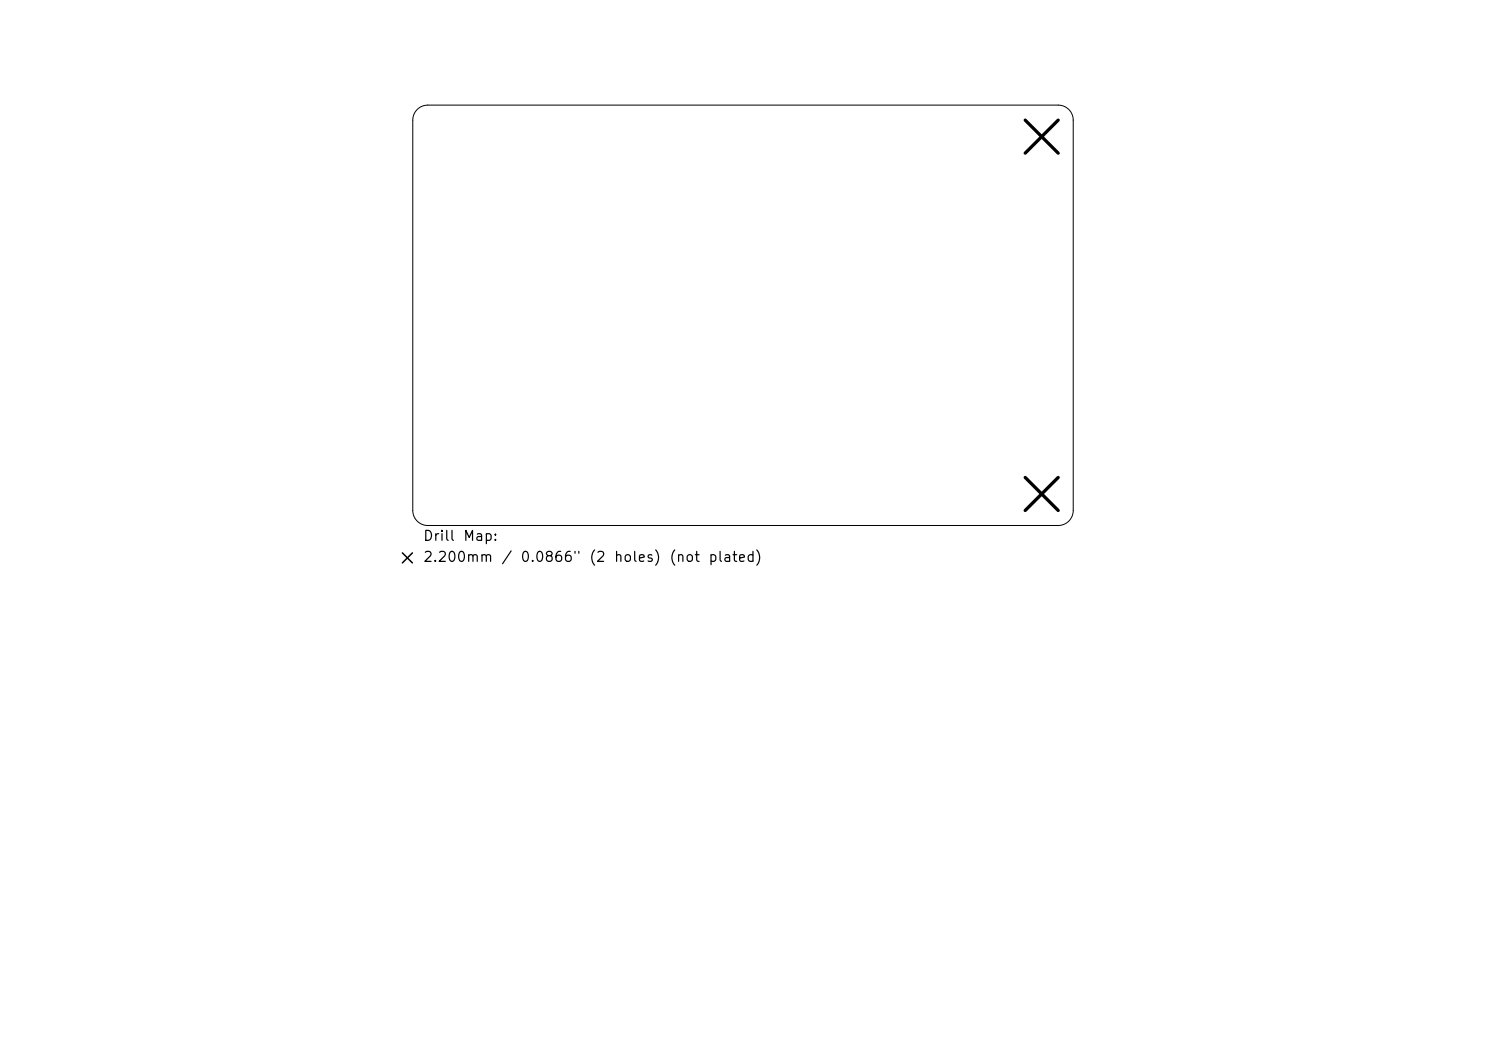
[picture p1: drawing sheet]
<svg xmlns="http://www.w3.org/2000/svg" width="297mm" height="210mm" viewBox="0 0 297 210" stroke-linecap="round" stroke-linejoin="round" font-family="sans-serif">
<defs><g id="words">
<g font-size="2">
<text x="84.4" y="108.6">Drill</text>
<text x="84.4" y="112.8">2.200mm</text>
<text x="92.4" y="108.6">Map:</text>
<text x="100.1" y="112.8">/</text>
<text x="103.9" y="112.8">0.0866&quot;</text>
<text x="117.6" y="112.8">(2</text>
<text x="122.6" y="112.8">holes)</text>
<text x="133.6" y="112.8">(not</text>
<text x="141.4" y="112.8">plated)</text>
</g>
</g></defs>
<path d="M83.4 21.9a3 3 0 0 1 2.1-.9h126a3 3 0 0 1 3 3v78a3 3 0 0 1-3 3h-126a3 3 0 0 1-3-3v-78a3 3 0 0 1 .9-2.1z" fill="none" stroke="#000" stroke-width=".2"/>
<path d="M204.9 24l6.6 6.6M211.5 24l-6.6 6.6M204.9 95.4l6.6 6.6M211.5 95.4l-6.6 6.6" fill="none" stroke="#000" stroke-width=".66"/>
<path d="M80.4 110.5l2 2M82.4 110.5l-2 2" fill="none" stroke="#000" stroke-width=".3"/>
<use href="#words"/>
</svg>
